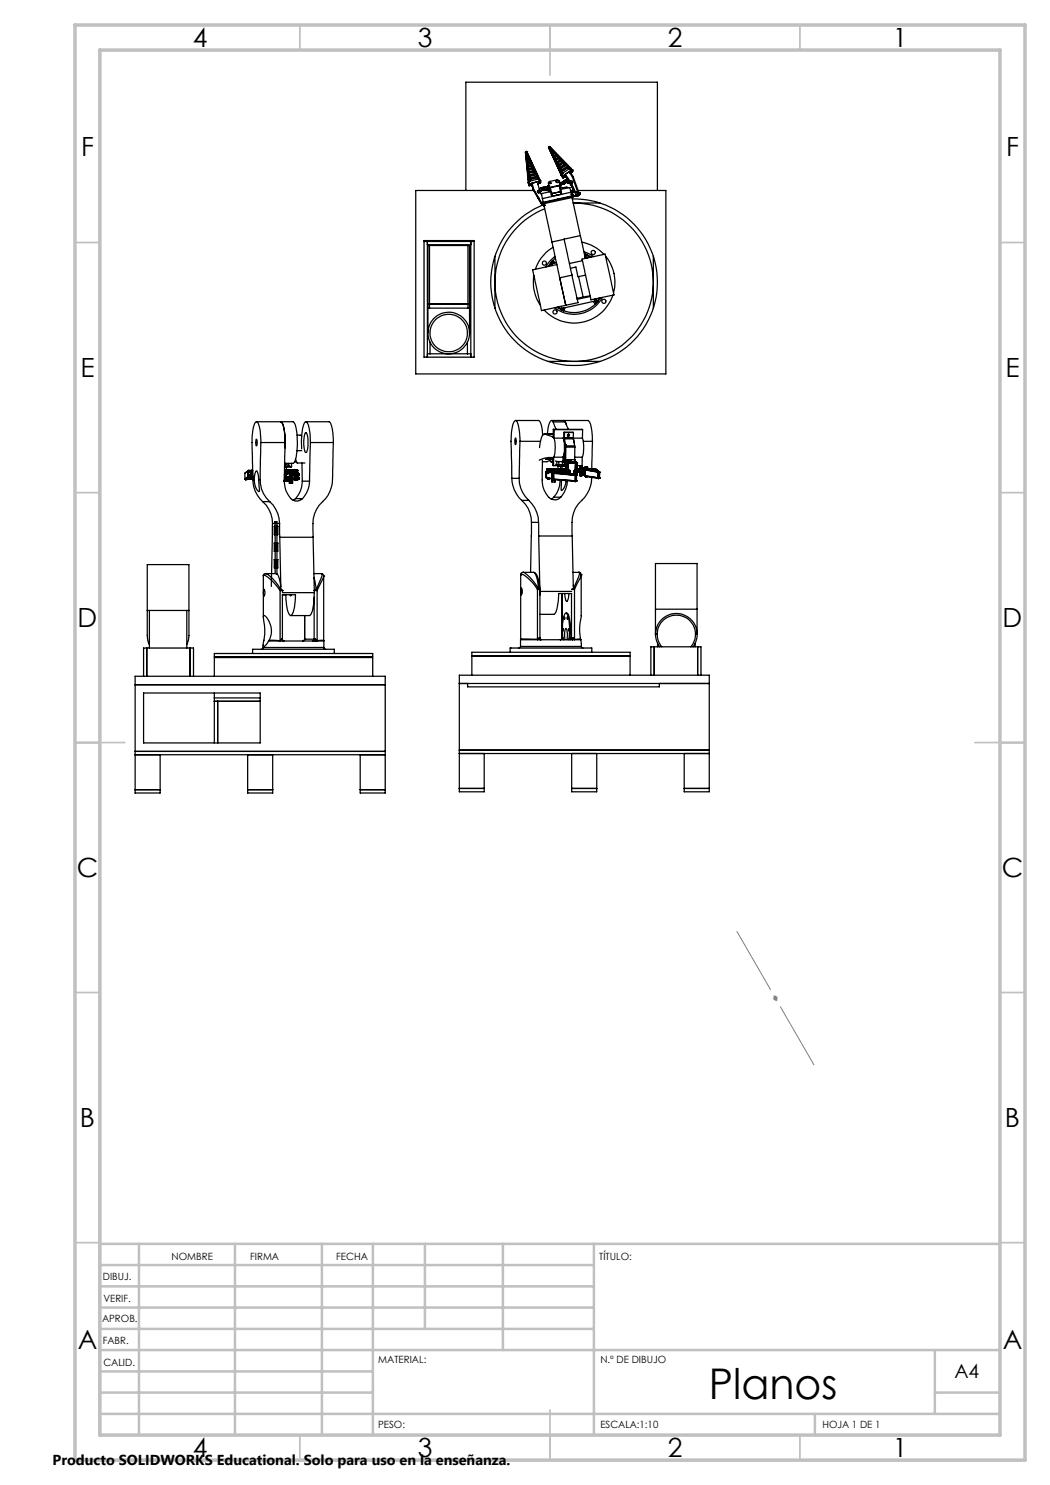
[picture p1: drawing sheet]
<svg xmlns="http://www.w3.org/2000/svg" width="210mm" height="297mm" viewBox="0 0 210 297" stroke-linecap="round" stroke-linejoin="round" font-family="sans-serif">
<defs><g id="words">
<text font-size="8.5" x="141.8" y="279.7">Planos</text>
<g font-size="5.3">
<text x="38.5" y="9.5">4</text>
<text x="83.5" y="9.5">3</text>
<text x="133.5" y="9.5">2</text>
<text x="178.5" y="9.5">1</text>
<text x="16.2" y="31.3">F</text>
<text x="201.2" y="31.3">F</text>
<text x="16.1" y="75.5">E</text>
<text x="201.1" y="75.5">E</text>
<text x="15.5" y="125.5">D</text>
<text x="200.5" y="125.5">D</text>
<text x="15.4" y="175.5">C</text>
<text x="200.4" y="175.5">C</text>
<text x="16" y="225.5">B</text>
<text x="201" y="225.5">B</text>
<text x="15.5" y="269.8">A</text>
<text x="200.5" y="269.8">A</text>
<text x="38.5" y="291.5">4</text>
<text x="83.5" y="291.5">3</text>
<text x="133.5" y="291.5">2</text>
<text x="178.5" y="291.5">1</text>
</g>
<text font-size="3.9" x="190.9" y="275.5">A4</text>
<text font-size="2.9" x="10.5" y="292.9">Producto SOLIDWORKS Educational. Solo para uso en la enseñanza.</text>
<g font-size="2">
<text x="34.3" y="252">NOMBRE</text>
<text x="50" y="251.9">FIRMA</text>
<text x="67.2" y="251.9">FECHA</text>
<text x="119.9" y="251.9">TÍTULO:</text>
<text x="20.6" y="256.1">DIBUJ.</text>
<text x="20.7" y="260.3">VERIF.</text>
<text x="20.4" y="264.4">APROB.</text>
<text x="20.5" y="268.8">FABR.</text>
<text x="20.7" y="273.1">CALID.</text>
<text x="75.6" y="272.5">MATERIAL:</text>
<text x="120.1" y="272.5">N.º DE DIBUJO</text>
<text x="75.6" y="285.5">PESO:</text>
<text x="120.1" y="285.6">ESCALA:1:10</text>
<text x="164.5" y="285.6">HOJA 1 DE 1</text>
</g>
</g></defs>
<g fill="none" stroke="#000" stroke-width=".25">
<path d="M93.2 38.1v-21.7h38.3v21.7M105.1 30.4l.6 6.1M105.1 30.4h.1M105.1 30.3v.1M105.2 30.3v.1M105.2 30.3l-.1 .1M105.2 30.3h.1M105.2 30.4l2.6 5.5M105.2 30.4l.6 6.1M105.3 30.3l-.1 .1M105.3 30.3l.1 .1M105.3 30.3h.1"/>
<path d="M105.3 30.8l.5 1-.4 .1M105.3 30.8l.1 1.1M105.3 30.8l.1 .1M105.4 30.4h-.3M105.4 30.4l2.5 5.5M105.4 30.9v1M105.4 30.9l.4 .9M105.4 32l.1 .5M105.4 32l.1 .1M105.5 32.1v.4M105.5 32.6h.2M105.5 32.6l.1 .6 .7-.3"/>
<path d="M105.5 32.7l.1 .4M105.5 32.6v.1M105.6 33.3v.5M105.6 33.3h.1M105.6 33.9l.2-.1v.2M105.6 33.9l.1 .1M105.7 36.5v.3M105.7 36.5l.1 .6M105.7 34v.4M105.7 34.5h.2M105.7 34.5v.6M105.7 34.5v.1"/>
<path d="M105.7 34.6v.5M105.7 36.8h.1M105.7 36.5h.1M105.7 35.2h.2M105.7 35.2l.1 .5M105.7 36.8v.1M105.7 35.2l.1 .1M105.7 32.7h-.2M105.8 36.5l.1 .5M105.8 33.2l-.2 .1M105.8 35.3v.4M105.8 35.8h.2"/>
<path d="M105.8 35.8v.5M105.8 33.7l-.2 .1M105.8 33.7h.1M105.8 35.8v.1M105.8 35.9l.1 .4M105.8 33.3h-.2M105.8 31.9l-.4 .1M105.8 31.9l.3 .4-.6 .2M105.8 33.9l-.1 .1M105.8 31.9l.1 .1M105.9 37h.3zM105.9 32l.1 .3"/>
<path d="M105.9 32l-.4 .1M105.9 37.1l.3-.1zM105.9 34.6h-.2M105.9 37l-.1 .1M105.9 35.2l-.1 .1M106 35.8l-.2 .1M106 36.3h-.2M106 36.2v.1M106.1 32.5l-.4 .2v-.1M106.1 32.5l.2 .4M106.1 32.5l.1 .1M106.2 32.6h-.5"/>
<path d="M106.2 32.6l.1 .3M106.2 37h.1M106.2 33.1h.1M106.2 33.1l-.4 .1M106.2 33.1v.1l-.4 .1v-.1M106.2 37l.2 .1M106.2 37l.2 .2M106.2 37l-.4 .1M106.3 36.9l.2 .1M106.3 36.9l-.4 .1M106.3 36.9l-.1 .1M106.4 33v.1"/>
<path d="M106.4 33l.2 .5-.8 .2M106.4 33l-.2 .1M106.4 33.1l.2 .4M106.4 33.1l-.2 .1M106.4 37.1v.1M106.4 37.1l.2 .8M106.4 37.2l.2 .8M106.5 33.7l-.7 .3M106.5 33.7l-.7 .2M106.5 37l.2 .8M106.5 37l-.1 .1M106.6 33.6l.1 .1"/>
<path d="M106.6 33.6l.3 .5-1.2 .3-.1-.5M106.6 33.6l-.1 .1M106.6 37.9l1.8 2.9M106.6 38l1 1.6M106.6 37.9v.1M106.7 33.7l.2 .4M106.7 33.7l-.2 .1M106.7 37.8l1.7 3M106.7 37.8l-.1 .1M106.8 34.3l-.9 .2M106.8 34.3v.1l-.9 .1M106.8 38.1h-23.7v36.7h50.1v-36.7h-17.6"/>
<path d="M106.9 34.2l-.1 .1M106.9 34.2l.3 .5M106.9 34.2l.1 .1M107 34.3l.1 .4M107 34.3h-.2M107 34.9l-1.1 .3M107 34.9l-1 .4-.1-.1M107.2 34.7l-1.5 .4M107.2 34.8l-.2 .1M107.2 34.8v.1M107.2 34.8l.2 .4M107.2 34.9l.2 .4"/>
<path d="M107.2 34.9h-.2M107.3 35.5l-1.3 .3M107.3 35.5v.1l-1.3 .3v-.1M107.4 35.2l-1.6 .5M107.5 38.4h.1M107.5 35.8l-1.5 .4M107.5 35.3v.2M107.5 35.8v.1M107.5 35.3l.2 .5-.2 .1M107.5 35.3l-.2 .2M107.5 35.5l.2 .3M107.5 35.5h-.2"/>
<path d="M107.6 39.6h.1M107.6 39.6l.8 1.3M107.7 36.5h.1M107.7 36.5l-.1 .3 .4 1.4M107.7 36.6h.1M107.7 36.5h.3zM107.7 36.6l.4-.1zM107.7 36.5v.1M107.7 36.6l-.1 .3M107.8 35.9l.1 .3M107.8 35.9h.1M107.9 36.2v.3"/>
<path d="M107.9 36.2l-2.2 .6M107.9 35.9l.2 .3M107.9 35.9h.1M107.9 36.5h-.2M108 38.3h.1M108 38.3a.25 .25 0 0 1-.2 .3 .25 .25 0 0 1-.3-.2M108 38.3l.3 .7M108.1 36.2h.1M108.1 36.2h-.2M108.1 36.2v.2M108.1 36.4l-.2 .1M108.1 36.4l-.4 .3"/>
<path d="M108.2 37.6h.1M108.2 37.6l-.3 .3M108.2 37.5v.1M108.2 37.5h.1M108.2 38.1h1.6M108.3 37.5l-.1 .1M108.3 37.9h.1M108.3 37.9l-.3 .4M108.3 38h.1M108.4 38h.1M108.4 37.9l-.1 .1M108.4 38l-.4 .4"/>
<path d="M108.4 37.9v.1M108.4 37.9h.1M108.4 37.9h-.1M108.5 39.7l.2 .8M109.2 37.4h.1M109.2 37.4l-.9 .1M109.3 37.4h.1M109.4 37.7h.1M109.4 37.7l-1 .2M109.4 37.7v.1M109.4 37.8l-1 .1M109.4 37.8h.1"/>
<path d="M109.4 37.7l.4-.1-.3 .2M109.6 37.2h.1M109.6 37.2l-.3 .2M109.7 37.2h.1M109.7 37.1h.1M109.7 37.2h-.1M109.7 29.3v.2M109.7 37v.2M109.7 29.5l2.6 5.5M109.7 29.4h.2M109.7 29.3l.2 .1M109.7 29.3h.1"/>
<path d="M109.8 37.6l-.3 .2M109.8 29.3h-.1M109.8 29.3l.1 .1M109.8 29.3h.1M109.9 36.7h.2zM109.9 29.4l4.2 4.4M109.9 29.4l2.5 5.5M109.9 29.4l-.2 .1M109.9 29.3v.1M109.9 29.3h.1M110 29.3l-.1 .1M110 29.3l4.2 4.4"/>
<path d="M110.1 37.5l.2 1.2M110.1 29.8l.7 .7-.3 .2zM110.1 36.6a.16 .16 0 0 0-.2-.2 .16 .16 0 0 0-.1 .3M110.1 36.6l-.1-.1-.1 .2M110.1 37.8l-.1 .1 .1 .4M110.1 29.9l.7 .6M110.2 38.5h.1M110.3 38.9h.1M110.3 38.9v.4l-.2-1-1.8 .4 .2 1M110.3 38.4l-.1 .1M110.3 38.7h.1M110.3 38.7l.1 .5"/>
<path d="M110.4 39.2l.1 .1M110.6 30.8l.3-.2 .4 .4-.5 .3zM110.9 30.6v.1M110.9 30.7l.3 .3M110.9 30.7l-.3 .2M111 31.3h.1M111 31.3l-.2 .1 .3 .5 .1-.2M111 31.3l.1 .1M111.1 31.4l-.2 .1M111.2 31.2l-.2 .1M111.2 31.7v.1M111.3 39h.3z"/>
<path d="M111.3 39.9l.5-.1zM111.3 31.9h.1M111.3 31.9l-.2 .2M111.3 31l.4 .4M111.3 31l-.2 .4M111.3 31l.1 .1M111.4 31.1l.3 .4M111.4 31.1l-.2 .2M111.5 32.6l-.1 .1M111.5 32.6h.1M111.7 31.6l-.4 .3M111.7 31.6v.1l-.4 .2"/>
<path d="M111.7 36.2a.25 .25 0 0 1-.2 .3 .25 .25 0 0 1-.3-.2M111.7 31.4l-.5 .3M111.8 36.2h.1M111.8 36.2l-.4-.2-1.7 .4 .2 2M111.8 36.2l.5 1.3 1.1-.1 .2 .2M111.8 36.2l.2 .6M111.8 36.4l.2 .1M111.8 31.5l-.1 .1M111.8 31.5l.4 .4-.9 .6-.2-.5 .2-.1M111.8 31.5v.1M111.8 33.1l-.2 .1 .3 .5 .1-.2M111.8 33.1l-.1 .1"/>
<path d="M111.8 31.6l.3 .3M111.8 31.6l-.1 .1M111.9 37.1l-1.8 .4M111.9 37.1v.3M111.9 37.4h.1M111.9 37.4l.3 1.4M111.9 37.5l.2 .4M112 36.8h.1M112 33.5h.1M112 36.9h.1M112 36.5h.1M112 37h.1"/>
<path d="M112 38.1h.1M112 36.9l.1 .1M112 36.9v.1M112 36.5v.3M112.1 36.5h.1M112.1 37h.1M112.1 33.7l-.2 .1M112.1 33.7v.1M112.1 38.3h.1M112.1 37.9l.2 1M112.1 37.9l1.9-.4 .2 .9M112.1 38.3l-1.8 .4"/>
<path d="M112.1 32.1l-.5 .5M112.1 32.1l-.6 .4 .1 .1M112.1 38.5h.2M112.2 38.8l-1.8 .4M112.2 38.8l.1 .1M112.3 35l.1 .3M112.3 32l.3 .3-1 .8-.2-.5 .1-.1v.1M112.3 32l-.2 .1M112.3 32.1l.3 .3M112.3 32v.1M112.3 32.1l-.2 .1M112.4 34.9l-.1 .1"/>
<path d="M112.4 34.9l.2 .3M112.4 34.3v-.1l-.3 .1 .3 .5 .2-.1M112.4 34.3l-.2 .1M112.4 34.3h.1M112.4 35.3h.1M112.4 35.3l.2 .3M112.5 36.4h.1M112.5 36.4l-.4 .1M112.5 34.6l.1 .1M112.6 35.2l-.2 .1M112.6 32.6l-.8 .5M112.6 32.6v.1"/>
<path d="M112.6 32.7l-.8 .5v-.1M112.6 35.2l.1 .2M112.6 36.8h.1M112.6 36.8l-.6 .1M112.6 36.8v.1M112.6 36.8l-.5 .2M112.6 36.9l-.5 .1M112.7 35.5l.2-.2zM112.7 32.4l.4 .4-1.1 .7M112.7 32.4l-.1 .2M112.7 32.5l.3 .3M112.7 32.4v.1"/>
<path d="M112.7 32.5l-.1 .1M112.7 35.4l-.1 .2M112.9 36.2h.1M112.9 36.2l.2 .3M112.9 36.2l-.9 .6M112.9 36.2l-.4 .2M112.9 35.3h.1M112.9 35.3l-.3 .2 .3-.2M112.9 35.3v.1M112.9 35.3h.3M112.9 35.4l-.3 .2M112.9 35.4h.3"/>
<path d="M113 36.1h.1M113 36.1l-.1 .1M113 33l-.9 .7v.1M113 33v.1M113 33.1l-.9 .7M113.1 36.5h.1M113.1 36.1h.1M113.1 36.4h.1M113.1 36.1l.5 .1M113.1 36.4v.1M113.1 36.1h.5M113.1 36.5l-.5 .3"/>
<path d="M113.1 35.1l.2 .1M113.1 35.1l-.4 .3M113.1 35.1l-.2 .2M113.1 32.9l-.1 .1M113.1 32.9l.4 .4M113.1 32.9l.1 .1M113.2 36.4h.1M113.2 33l.3 .3M113.2 33l-.2 .1M113.2 36.5h.1M113.2 36.4l.3 .1M113.2 36.5h.3"/>
<path d="M113.2 35.3v.1M113.2 36.5h.4M113.2 35.3l.6 .9-.5-.7M113.2 35.4l.5 .8M113.3 35.2l.7 1M113.3 35.2l-.1 .1M113.3 35.5h.1M113.5 33.5l-1.1 .8M113.5 33.5v.1l-1.1 .7M113.5 36.5h.1M113.5 36.5l.6 .1M113.5 33.3l-1.4 .9-.2-.5 .2-.1v.1"/>
<path d="M113.6 36.5l.5 .1M113.6 36.2l-.1 .3M113.6 36.2h.5M113.6 36.1l.6 .1M113.6 36.1v.1M113.6 33.3l-.1 .2M113.6 33.3l.4 .4-1.5 .9M113.6 33.3v.1M113.6 33.4l.3 .3M113.6 33.4l-.1 .1M114 36.6l.2 .3-.2-.2M114 36.5h.1"/>
<path d="M114 34.5v.2M114 34.7l.5 .7M114.1 36.6v.1M114.1 36.6l.2 .5-.2-.4M114.1 36.6h.1M114.1 36.7h.1M114.1 36.6l.4 1M114.1 36.6l.8 1.8-.4-.9M114.1 38.1h.6M114.1 33.8l.2 .2M114.2 36.7h.1M114.2 33.7l-.1 .1"/>
<path d="M114.2 34.6l.4 .7M114.2 34.6l-.2 .1M114.2 38.4l-5.7 1.3M114.2 38.4l.1 .8M114.2 34.4h.1M114.2 34.4l.3-.1zM114.2 34.4l.3-.2zM114.2 33.7l.2 .2M114.2 33.7h.1M114.2 34.4v.2M114.2 34.4l-.2 .1M114.2 34.5h.1"/>
<path d="M114.2 34.4v.1M114.3 36.7h.1M114.3 34l-1.7 1.2M114.3 34l.1 .3M114.3 34.5l-.1 .2M114.3 39h.1M114.3 38.9h.1M114.3 36.7l.8 1.7M114.3 39.2l-5.6 1.3M114.3 39.2l.1 .1M114.4 38.8h.1M114.4 39.3v.2"/>
<path d="M114.4 38.8v.1M114.4 38.8l-.1 .1M114.4 39h.1M114.4 39.3l-5.7 1.3M114.4 38.9h.1M114.4 33.9h.1M114.4 38.9v.1M114.4 39h-.1M114.4 33.9l-.1 .1M114.4 34.3l-.4 .2M114.4 33.9l.1 .2M114.4 39.5l-5.7 1.2"/>
<path d="M114.4 39.5l1.7 7.6M114.5 37.5h.1M114.5 39.8a16.7 16.7 0 0 1 15.7 22.9 16.7 16.7 0 0 1-27.2 5.6 16.7 16.7 0 0 1 5.5-27.3M114.5 35.4l1.1 3.1M114.5 36.4a.25 .25 0 0 1-.1 .3 .25 .25 0 0 1-.3-.1M114.5 37.6h.1M114.5 37.6l.4 .8M114.5 34.1l-.1 .2M114.5 34.1l-.3 .4M114.6 35.3l-.1 .1M114.6 35.3l1.2 3.3M115.1 38.8h.1"/>
<path d="M115.3 39.1h.3M115.3 39.1h.1M115.4 39.1h.1M115.4 38.4h.1M115.4 38.4h-1.2M115.4 38.4l-1.2 .1 1.3-.1M115.5 38.4l.2 .3-.1 .2M115.5 39.1h.1M115.5 39h.1M115.5 39l-1.1 .4M115.5 39l.1 .1M115.6 38.7h.1"/>
<path d="M115.6 38.9l-.1 .1M115.6 39h.1M115.6 38.9l-1.2 .5 1.1-.4M115.6 39.1h-.1M115.6 39.1h.1M115.6 38.9h.1M115.6 38.6l.1 .1M115.6 39v.1M115.7 39h.1M115.7 38.9h.1M115.7 38.9v.1M115.7 39h-.1"/>
<path d="M115.7 39l-.1 .1M115.7 38.4l.1 .2M115.8 38.6l-.1 .4h-.3M115.8 38.8h.1M115.8 38.8v.1M115.8 38.9h-.1M115.8 38.9h.1M115.8 38.6v.3M115.8 38.6h.1M115.8 38.9l-.1 .1M115.8 38.6h-.2M115.8 38.6v.1"/>
<path d="M115.8 38.7h.1M115.8 38.7v.1M115.8 38.9l-.2 .2M84.8 48.3h10M84.8 48.1h10v23.3h-10zM85.5 49h8.7M85.5 48.3v23.1M85.9 49.1h7.7M85.9 49.1v12.5M85.9 49.1h-.3v12.5M93.6 49.1v12.5M93.6 49.1h.3v12.5"/>
<path d="M94.2 48.3v23.1M99 51.3v10.4M106.8 55.1a8.2 8.2 0 0 0 1.3 5.9M108.4 40.8v.1M108.4 40.8l.2 .3M108.4 40.9l.1 .2M108.4 40.9l.1 .1M108.4 41l.4 .1M108.4 41h.1M108.4 40.9v.1M108.4 40.9h.1M108.4 40.8h.1"/>
<path d="M108.4 40.8l.2 .1M108.5 41h.1M108.5 41v.1M108.5 41h.3M108.5 40.7l.2 .1M108.5 41.1h.1M108.5 41.1h.3M108.5 40.6v.1M108.5 40.9h.3M108.5 40.9v.1M108.6 41h.1M108.6 41.1h.1"/>
<path d="M108.6 41l.1-.1v.2M108.6 40.9l-.1 .1M108.6 41v.1M108.6 40.4l-.1 .3 .2 .1M108.6 40.9l-.1 .2M108.6 40.9v.1M108.7 41h.1M108.7 41.1h.1M108.7 40.6v.1M108.7 40.5v.1M108.7 41v.1M108.7 40.9v.2"/>
<path d="M108.7 40.9l.1 .1M108.7 40.9v.1M108.7 40.7l1.7 7.7M108.8 41h.1M108.8 41.1h.1M108.8 41l-.1 .1M110.1 52.6l-.5 .7M110.3 52.5l-.2 .1M110.3 52.5l.4 .2a.31 .31 0 0 0-.3-.2 .31 .31 0 0 0-.3 .1M110.3 52.5l-.4 .8M110.3 52.5l.1 .6M110.4 48.4l2.7 12.7"/>
<path d="M110.5 52.2l-.4 .4M110.5 52.2l-.1 .3M110.5 52.2l.3 .1 .2 .3M110.6 49.5a8.5 8.5 0 0 0-3.5 4.4M111 51.3l-1.1 1-.7 1.1M111.1 51.6l-.6 .6M111.3 52.5l-.6 .2M111.4 52.9l-4.9 1.1v.1l1.8 8 4.8-1M112.8 47.9l1.6 7.1M112.8 47.9l-2.4 .5M112.8 47.8v.1M114.1 53.7l1.1-.3 .4 1.9 1.5-.3"/>
<path d="M114.4 55l-2.5 .6 1.2 5.5M114.4 55l1.2 5.5-2.5 .6M115.7 55.3l.9 4.1M116.1 47.1l1 4.6-.1-.4M116.1 47.1l-3.3 .7M116.3 48.4a8.3 8.3 0 0 1 4.5 2.5M116.4 51.8l4.6-.9 1.8 8.1-4.6 1zM116.5 52.1l-2.6 .6M116.6 59.4l-1.2 .3M116.8 50.3l1 .5 .9 .5M116.9 50.7h.1M116.9 50.7l.1 .1"/>
<path d="M117 50.8l.2 .2M117 50.8l.5 .2M117 50.8h-.1M117 51.3h.1M117.3 51h.2M117.3 51l-.2 .1v.3a.32 .32 0 0 1 .1-.4 .32 .32 0 0 1 .3 0M117.3 51l.7 .5M117.3 51l.1 .6M117.5 51l.7 .4M118 59.2l-1.4 .2M118 59.3l-2.6 .6M118.9 59.8l.1 .4-6.4 1.4"/>
<path d="M119.2 59.8l.1 .6M119.8 59.6l-.5 .8M120 59.6l-.4 .7M120 40.6h-5.3a15.8 15.8 0 0 1 14.9 21.8 15.8 15.8 0 0 1-25.9 5.2 15.8 15.8 0 0 1 5.2-25.8M120.5 59.5a6.4 6.4 0 0 1-9.6 2.1M121.1 51.2a8.1 8.1 0 0 1 1.6 7.4M122.6 59a8.2 8.2 0 0 1-13.8 3M130.7 51.3v10.4M85.5 70.8h8.7M85.6 61.6v5M85.6 61.6h8.3M85.6 60.8h8.3"/>
<path d="M86 68.4v2.4M93.5 68.4v2.4M93.9 61.6v5M109.6 72.3h10.4M111.4 61.5l.7 .4M111.6 61.4l.8 .5M112.1 61.9l.6 .2M112.1 61.9h.3M112.1 61.9a.29 .29 0 0 0 .4 0 .29 .29 0 0 0 .1-.3l-.2 .3M112.2 61.3l.2 .6M112.5 61.9l.2 .2M113 61.6l-.3 .5"/>
<path d="M118.7 60.3l.2 .3 .3 .1M119.2 60.7a6.2 6.2 0 0 1-6.5 1.4M119.2 60.4v.3M119.6 60.3l-.3 .1M119.6 60.3a.35 .35 0 0 1-.6-.2l.3 .3M119.6 60.3l-.4 .4M49 94.7v1.1M49 95.8h.1M49 95.8l.1 .2M49.1 94.5l-.1 .2M49.4 95.8h.3M49.4 95.8h.6"/>
<path d="M49.4 95.8l-.2 .1 .5-.1h-.4M49.5 95.7h1.1l-1.5 .3M49.5 95.7h.8M49.5 95.7l-.1 .1M49.5 95.4h.1M49.5 95.4l.2 .1M49.5 94.3h.1M49.5 94.3v1.1M49.5 95.4l-.5 .4M49.6 95.6h1M49.6 95.6l-.1 .1M49.6 95.8h.1"/>
<path d="M49.6 95.7v.1M49.6 94.2l-.1 .1M49.6 94.2l-.6 .5M49.6 94.3v1M49.6 95.4l.2 .1M49.6 95.6h.1M49.6 95.5l-.6 .3M49.6 95.3l.2 .2M49.7 95.7h.1M49.7 95.5h.9M49.7 94.2l-.1 1.2M49.7 94.2l.1-.1-.2 .2"/>
<path d="M49.7 95.6h.9M49.7 95.6h-.1M49.7 95.5l-.6 .5M49.7 94.1l-.1 .1M49.7 94.1l-.7 .6M49.7 95.3l.1 .2M49.7 95.3h-.1M49.7 94.2l-.1 .1M49.7 95.6v.1M49.7 95.5v.1M49.7 95.7h.7M49.8 95.6h.1"/>
<path d="M49.8 94.2v.3M49.8 95.8h-.1M49.8 95.6v.1M49.8 95.8h.1M49.8 95.7v.1M49.8 95.1h.1M49.8 94.2h.1M49.8 95.1l.2 .1v.2h-.1l-.1-.3M49.8 94.2l.2 .1-.1 .2M49.8 95.5h.1M49.8 95.5h.6M49.9 95.6h.1"/>
<path d="M49.9 94.3v.1M49.9 95.2v.1M50 95.5h.1M50 95.8h-.3M50 95.7h.1M50 95.7v.1M50.1 95.3h.1M50.1 94.3a.17 .17 0 0 0-.3-.1 .17 .17 0 0 0 0 .3 .17 .17 0 0 0 .3-.1M50.1 95.1a.15 .15 0 0 0-.3 0 .15 .15 0 0 0 0 .2 .15 .15 0 0 0 .3 0M50.1 95.3h.2M50.1 95.3l.2 .2M50.1 94.2v1.1"/>
<path d="M50.1 95.7h.1M50.2 94.1h-.5M50.2 94.1l-.1 .1M50.2 95.7l-.2 .1M50.3 95.7h.1M50.3 94.2l.2-.1v1.1M50.3 95.3l.1 .2M50.3 94.2v1.1M50.3 94.2h-.2M50.4 94l-.1 .2M50.4 94l-.2 .1M50.5 95.7h-.2"/>
<path d="M50.5 95.2h.1M50.5 95.2l-.2 .1M50.5 94h-.1M50.6 95.9a6.1 6.1 0 0 0 1.9 4.4M50.6 95.9h.2M50.6 95.4l-.2 .1M50.8 95.9a2.43 2.43 0 0 1 .5-1.7 2.26 2.26 0 0 1 .4 1.7M50.8 95.9a2.45 2.45 0 0 0 1 2.4l-.1-2.4M51.2 87.9a1.23 1.23 0 0 1 .1 1.3l-.1-.5zM51.3 84.3h7.3a4.8 4.8 0 0 1 .8 3.7v1.9a3.6 3.6 0 0 1-.8 2.8h-1.7M51.7 95.9h.3M52 95.9a5.7 5.7 0 0 0 1.9 4.4"/>
<path d="M52.2 88.5l-.2 7.4M52.2 88.5l-.1-1.5a3.4 3.4 0 0 0-.8-2.7 3.5 3.5 0 0 0-.9 2.7l.2 8.9M52.2 88.5h4.8M56.9 94.9v.2M56.9 95.8h.1M56.9 95.5h.1M56.9 96.2h.6M56.9 96.2h1h-.4M56.9 94.5h.3v.6M56.9 94.4h.1M56.9 94h.1M56.9 95.8h.3z"/>
<path d="M56.9 95.1h.3M56.9 93.4h.4v.6M56.9 95.1h.1M56.9 93h.8M56.9 96.2h.1M56.9 93.3h1.4M56.9 95.8h.7l-.7 .1M56.9 95.5h.7v.3M56.9 95.1h.3zM56.9 94v.4M56.9 95.5v.3M57 88.5v-1.5a4.7 4.7 0 0 0-.8-2.6l-.1-.1a3.5 3.5 0 0 1 .9 2.7v2.6"/>
<path d="M57 88.5l-.1 2.9a25.8 25.8 0 0 0 .3 6.7l.4 .8a1.8 1.8 0 0 0 2.9 .8M57 94v.4M57 94.4h.1M57 96.2h.1M57.1 94.4h.1M57.1 94h.1M57.1 94h-.1M57.1 94v.4M57.1 95.1v.4M57.1 95.9v.2M57.1 96.1h-.2h1M57.1 92.7l-.1 .2"/>
<path d="M57.2 94.4h.1M57.2 94h.1M57.2 92.7v.2h-.3M57.2 94v.4M57.2 95.4v.1M57.2 95.4h.8M57.2 94.5h.2M57.2 95.1h.1M57.2 94.6h.9M57.2 94.7h.3M57.3 94.4h.1M57.3 94v.4"/>
<path d="M57.3 96.2h.1h-.5h1M57.4 94.4h.1M57.4 94h-.1M57.4 94h.1M57.4 94v.4M57.4 96.2h.1M57.4 94.5h.1M57.4 94.5h.2M57.4 94.7h.1M57.4 94.5v.2M57.5 94.4h.1M57.5 94h.1"/>
<path d="M57.5 94v.4M57.5 96.2h.1M57.6 94.4h.1M57.6 94h.1M57.6 94v.4M57.6 94.5h.1M57.6 94.4h.2M57.6 94h.2M57.7 93l.3 .1M57.7 92.7v.3M57.8 94.7h-.3M57.8 94.4h.1"/>
<path d="M57.8 94h.1M57.8 94v.4M57.9 94.4l-.2 .1h1.8M57.9 96.7l.6-.1zM57.9 96.7v-.4h.6v.4M57.9 94v.4M57.9 94.1h1.5M57.9 94l1.5 .1M57.9 96h.5v.3M57.9 95.4v.9M58 94.6h.2M58 94.6h.1"/>
<path d="M58 94.8v.4M58 94.6h-.6M58 96l-.9 .1M58 95.2h.2M58 95.2l-.8 .2M58 94.8h-.8M58 94.7v.1M58 94.6l-.6 .1M58.1 94.6h.1M58.1 94.5h.2M58.2 94.5h.1M58.2 95.2l-.2 .1v.4"/>
<path d="M58.2 95.2v.5h-.6M58.3 94.5h.1M58.3 93.3l-1 .1M58.3 92.7v.6M58.3 94.9h.1M58.3 94.9h.9M58.3 95.9l-.3 .1M58.3 94.9l-.3 .1M58.4 94.5h.1M58.4 95.2v.4l.6-.1M58.5 94.5l-.3 .1M58.9 94.5h-1.3"/>
<path d="M58.9 92.3l.6 .3M59 94.9h.1M59 94.6h.7M59 95.7h.1M59 94.6v.5l-.6 .1M59 95.7l-.7 .2M59 95.5v.2M59 94.6l-1 .2M59 94.1h.4M59 95.5h.1M59 95h.1M59 95.7l.1 .1"/>
<path d="M59 95.5l.1 .2M59 94.9v.2M59.1 94.5h.1M59.1 96.1h.3M59.1 95.1h.1M59.1 94.9h.1M59.1 95h.1M59.1 95.8h.1M59.1 96.1h.1M59.1 94.9v.8M59.1 95.8v.3M59.1 95.7l.1 .1"/>
<path d="M59.1 95.1l-.7 .1M59.1 95.9l-.7 .2M59.1 95.8l-.8 .1M59.1 94.5l-.1 .1M59.1 95.5l.1 .3M59.1 95l-.1 .1M59.1 96.1h.2zM59.1 99.7l-.5 .3M59.1 94.9v.2M59.1 99.7h1.4M59.1 91.8l.4 .8M59.1 94.9l.1 .2"/>
<path d="M59.1 95v.1M59.2 94.9h.1M59.2 95h.1M59.2 95.8h.2M59.2 95.8h.1M59.2 95.7h.4M59.2 95.7v-.2v.2M59.2 95.7v.1M59.2 95.7h-.1M59.2 95.7l-.1-.2v.2M59.2 95.8h.3M59.2 94.9v.2"/>
<path d="M59.2 95.5l.1 .3-.1-.1M59.2 94.9v.1M59.2 95.7v-.2l.1 .2M59.2 95.7l.1 .1M59.3 94.9h.1M59.3 95h.1M59.3 94.9v.2M59.3 95.5v.3zM59.3 94.9l.1 1.2M59.3 95.5l.1 .2M59.4 96.1h.1M59.4 94.9h.1"/>
<path d="M59.4 94.4v.1M59.4 94.5h.1M59.4 94.1h.1M59.4 95h.1M59.4 87h.7l.2 .2M59.4 94.1v.3M59.4 94.9v.1M59.4 95.7l-.1 .1M59.4 95v.1M59.4 90.1h1M59.4 94.1l.3 .5M59.4 94.9v.9v-.3v.2"/>
<path d="M59.4 95.7v.1M59.5 95h.1M59.5 94.9v.9M59.5 95.5v.3M59.5 95.1v.4M59.5 92.6h1.5M59.5 95.1h.1M59.5 94.9h.1M59.5 95.5l.1 .2M59.5 95.8h.1M59.5 94.9v.6v-.4M59.6 95.8h.1"/>
<path d="M59.6 94.9v.8M59.6 95.8h-.2M59.6 95.7l-.1 .1M59.6 95.5v.2M59.6 95.1v.4M59.6 95.1h.1M59.6 95l-.5 .1M59.6 95h.1M59.6 94.9h.1M59.6 95.7h.1M59.6 95.5h.1M59.6 95.5l.1 .2"/>
<path d="M59.6 95.1l.1 .4M59.7 95.1h.1M59.7 94.9h.1M59.7 95.1v.4h-.7M59.7 95.7h.1M59.7 94.9v.8M59.7 95.7l-.2 .1M59.7 95.7l-.1 .1M59.7 95v.1M59.7 95h.1M59.7 94.6v1.1M59.7 95l-.7 .1"/>
<path d="M60.4 92.6l.1 3.6M60.5 96.2a5 5 0 0 1-1.4 3.5M60.5 96.2h1.4M61.1 86.5a1.15 1.15 0 0 1 .5 1.3v.7a2.58 2.58 0 0 1-.4 2 5.1 5.1 0 0 1-.1-4zM61.2 84.3h4.6a2.73 2.73 0 0 1 .8 2.3l.1 1.9M61.9 96.2a5.2 5.2 0 0 1-1.4 3.5M62.1 88.5l-.2 7.7M62.1 88.5l-.1-1.5a4.7 4.7 0 0 0-.7-2.6l-.1-.1a2.73 2.73 0 0 0-.8 2.3l-.1 3.2M62.1 88.5h4.6M66.7 88.5l-.2 5.5a7.6 7.6 0 0 1-2.7 7.1 8.1 8.1 0 0 0-1.2 5.3v1.1M102.4 95.7a6.1 6.1 0 0 0 2 4.4M102.4 95.7h1.4"/>
<path d="M103.1 87.6l.2 .7-.1 .6a.88 .88 0 0 1-.2-1.1zM103.1 84.1h4.6a3.4 3.4 0 0 1 .8 2.7v.2M103.8 95.7a5.9 5.9 0 0 0 2 4.4M104 88.3l-.1-1.9a3 3 0 0 0-.8-2.3 2.15 2.15 0 0 0-.7 1.8l-.2 2.4 .2 7.4M104 88.3l-.2 7.4M104 88.3h4.1M107.8 92a4 4 0 0 1 2.8-.4v1.5h.1M108.5 92l-.1 3a5.1 5.1 0 0 0 1.7 4.8 1.57 1.57 0 0 0 2-.4M108.9 86.8h1.8M109.2 94.8h.1M109.2 94.6h.1M109.2 95.5h.1"/>
<path d="M109.2 91.9l1.1-.1zM109.2 95.5l.1 .1M109.2 94.3h.1M109.2 94.7h.1M109.2 94.3v1.2M109.2 94.3l.5 .1M109.2 95.5l1.1 .2M109.2 94.8v.7M109.3 95.6h.1M109.3 95.6l1.2 .2M109.3 93.8l-.1 .5M109.4 93.8h.1"/>
<path d="M109.4 93.8h-.1l.3 .1M109.4 93.8h.5zM109.4 94.2l1.1 .2M109.5 95.8h.3M109.5 95.6v.2M109.6 93.9h.1M109.6 93.9h1.6M109.6 93.9v.3M109.7 94.4v.3h-.5M109.7 94.4l.7 .2M109.8 95.7v.1M109.9 92.1l.3 .3h.3"/>
<path d="M109.9 94.2l.5 .1M110 93.8l-.1 .1M110 91.8v.1M110.3 91.6h-.3h.6M110.3 94.3h.2M110.3 84.1h7.3a2.15 2.15 0 0 1 .7 1.8l.2 2.4M110.3 92.5h.3M110.3 95.7h.1M110.3 95.7l.2 .1M110.4 96.1v.3h.6l.1-.3M110.4 94.6h.1M110.4 94.6l-.1 1.1"/>
<path d="M110.4 95.7h.2M110.4 95.7l.3 .2M110.5 96.1h.4M110.5 94.7h.3M110.5 95.8h.1M110.5 95.8v.3M110.5 94.7l-.1 1M110.5 94.1h.1M110.5 94h.5zM110.5 91.8v.6M110.5 94v.4M110.5 92.4h.1"/>
<path d="M110.5 94.4h.1M110.5 94.4l.5 .1h-.4l-.1 .2M110.5 94.1h.9M110.5 94.1v.3M110.5 94.4l-.1 .2M110.6 91.8a3.8 3.8 0 0 1-2.1 .6M110.6 95.8h.2M110.6 95.8l.1 .1M110.6 94.1h.1M110.6 93.9h.1M110.6 87.4h.1M110.6 87.4l-1.7-.6-.2 .1a4.4 4.4 0 0 0-.8 2.6"/>
<path d="M110.6 94.1v.3M110.6 93.8l.2 .1M110.6 84.4l-.3-.3a3.6 3.6 0 0 0-.8 2.7M110.6 84.4l.7 1.5M110.6 84.4h2.5M110.7 94.1h.1M110.7 85.9l-.1 1.5M110.7 85.9h.1M110.7 85.9h5.8M110.7 93.9h.1M110.7 95.9h.2M110.7 94.1v.3l.1-.3"/>
<path d="M110.7 94.1v.3M110.7 93.1h.9M110.7 94.5h.2M110.7 94.5l-.1 1.3M110.7 91.4v1.7M110.7 91.4h1.9M110.8 99.4l-.6 .4M110.8 94.7v1.1M110.8 94.7l4.3 .4M110.8 95.8l4.2 .4M110.8 95.8l.1 .1M110.8 99.4h1.3"/>
<path d="M110.8 94.1h.1M110.8 87.6l.3 1.8-.2 1.4-.2 .6M110.8 94.1v.3M110.8 87.6h1.9M110.8 94.6v.1M110.8 94.6l4.3 .5M110.8 95.9l4.2 .3M110.8 85.9v1.7M110.8 85.9h5.7M110.9 94h2.3M110.9 95.9l4.2 .4M110.9 94.5l-.1 .1"/>
<path d="M110.9 94.5l4.3 .4M110.9 96.1h.2h-.2M110.9 96v.1M111 94l.9 .1M111 94.5h.2M111 94.4l.7 .1M111.1 93.8h-1.2M111.1 93.8h.1M111.1 93.8h.2M111.1 92.2l.3 .1M111.1 92.8l.3 .2M111.2 94.5v.1"/>
<path d="M111.2 93.8h.1M111.2 93.9h.1M111.2 93.9v.1M111.3 93.8h.1M111.3 93.8h.2M111.3 93.9h.1M111.4 93.9h.1M111.4 92.3h.4M111.4 93h.4M111.4 92.3v.7M111.4 93.9v.1M111.4 94.6h.3"/>
<path d="M111.4 94v.4M111.5 93.8h.1M111.5 93.9h.1M111.5 93.9v.1M111.5 93l.1 .2M111.5 94.6h.1M111.5 94.6h1.2M111.6 93.9h.1M111.6 93.2v.6h.5v-.6M111.6 93.2h.1M111.6 93.2h.5M111.6 94.4l2.3 .1"/>
<path d="M111.6 93.9v.1M111.7 94.6h.1M111.7 93.8h.1M111.7 93.8l.3 .1M111.7 94.4h.1M111.7 93.9v.1M111.7 93.9h.1M111.8 93.9h.1M111.8 93h.7M111.8 92.3v.7M111.8 93.9v.1M111.8 92.3h.7"/>
<path d="M111.9 94h.1M111.9 93.9h.1M111.9 93.9v.1M111.9 94.1h.1M111.9 94.4h.1M111.9 94.1h.6M111.9 94.1v.4M111.9 94.5h.5M111.9 93.9v.6M111.9 94l.2 .1M112 94.1h.1M112 94.4h.1"/>
<path d="M112 94.6h.1M112 96.1a5.1 5.1 0 0 1-1.2 3.3M112 93.8v.1M112 94.1v.4M112 96v.1M112 96.1h.2M112 94.1h.1v.3M112 93.9v.1M112.1 93.8h.2M112.1 93.9h.1M112.1 93.9h-.1M112.1 93.8h.1"/>
<path d="M112.1 94.1h.1M112.1 93.9v.1M112.1 94.4v.1M112.1 94.6h.1M112.1 93.9h.2M112.2 93l-.1 .2M112.3 93.8h.1M112.3 93.9h.1M112.3 96.1v2a2.33 2.33 0 0 0 .9-2M112.3 93.9v.1l.1-.1M112.3 94.6h.2M112.4 93.8h.1"/>
<path d="M112.4 93.9h.1M112.4 93.9v.1M112.4 94h.1M112.4 93.2v.6h.8M112.4 94.5h-1.7M112.5 94.5h.1M112.5 92.3l.4 .1M112.5 93h.4M112.5 94.6h.1M112.5 92.3v.7M112.5 94.1v.4M112.5 94.1h.1"/>
<path d="M112.5 94.4h.1M112.5 93.9h.2M112.5 93.9h.1M112.5 93.1l.7 .2M112.5 94.4v.1M112.5 93.8h.1M112.5 92.2l.5 .1M112.5 93.9v.1M112.5 94.1l.4 .1M112.5 94.1v.3M112.6 93.8h-.1h.2M112.6 93.8h.1"/>
<path d="M112.6 93.9h.1M112.6 93v.2l-.5-.1M112.6 94.6v.1M112.6 94.6l1.1 .1M112.6 94.6l-.2 .1h1.5M112.6 93.1h.2M112.6 93.8l.2 .1M112.6 93.9h.2M112.6 91.4v.8M112.6 94.5h.1M112.6 94.5h-1.4M112.6 94.5h.3"/>
<path d="M112.6 93.8l.3 .1M112.6 93.8h.2M112.6 94.5l2.6 .4M112.7 87.6l.2 1.1v1.5l-.3 1.2M112.7 93.8h.1M112.7 93.9h.1M112.7 93.9h.2M112.7 93.9v.1M112.8 86.5v1.4l.2 1M112.8 93.1h.1M112.8 87.6h-.1M112.8 93v.1"/>
<path d="M112.8 93.9v.1M112.8 86.5h.1M112.8 86.5h1.9M112.8 93.8h.1M112.8 91.9h.1M112.8 91.9h.2M112.9 93.9h.1M112.9 92.4h.4M112.9 92.4v.6M112.9 92.5l.4 .1M112.9 93l.4 .1-.1 .2M112.9 90.6l-.1 1.3"/>
<path d="M112.9 87.5v.3M112.9 93.9h.2M112.9 89.5h.1M112.9 94.7h.1M112.9 86.5v1M112.9 93v.1M112.9 93.9v.1M112.9 94.2v.3M112.9 94.5v.1M112.9 88.9h.1M112.9 87.8l.2 1.1M112.9 87.8h1.8"/>
<path d="M112.9 87.5h1.8M112.9 86.5h1.8M112.9 93.1h.3M112.9 89.1h.1M112.9 94.5l.2 .1M112.9 94.2h.1M112.9 94.4h.1M112.9 94.6h.1M112.9 94.2l.1 .1M112.9 94.6h-.9M113 88.8l-.1 3.1M113 94h.1"/>
<path d="M113 94.3h.1M113 88.9h.1M113 94.3v.2M113 94.4h.1M113 91.9h2M113 91.9v.4M113 94.6h.1M113 92.3h.3M113 94.7h.1M113 94.2v.3M113 94l.2 .1M113 94l-.9 .1"/>
<path d="M113 94v.3M113 94.2v.1M113 94.4l.3 .1M113 94.5l.1 .1M113.1 84.4l.6 1.5M113.1 84.4l-.4-.3 .4 .3 .2 .7M113.1 88.9h.1M113.1 93.9h.1M113.1 93.9v.1M113.1 88.9v.3M113.1 89.2l.1 .2M113.1 89.2h1.8"/>
<path d="M113.2 94.6h.1M113.2 94.6h-1.3M113.2 89.4l-.1 2.5h-.2M113.2 89.4h1.8M113.2 94.6h.2zM113.2 94.6h-.7M113.2 94.5h.1M113.2 94.1h.1M113.2 93.3h.1M113.2 94.5h.7M113.2 94.1h.7v.4M113.2 93.3h.4"/>
<path d="M113.2 94.5v.1M113.2 93.1v1M113.3 92.4l.3 .1M113.3 92.6h.1M113.3 94.5h.1M113.3 93.3h.1M113.3 94.5h-.1M113.3 94.8h.2M113.3 94.4h.1M113.3 94.1h.1M113.3 92.1h.5zM113.3 92.1v2.6"/>
<path d="M113.3 94.1v.1M113.3 94.4l.1 .1M113.3 94.1l-.3 .1M113.3 94.1v.3M113.3 94.2h.1M113.3 94.5h.4M113.3 94.7h.1M113.3 92.6h1.8M113.3 92.6v2M113.3 94.2h.6M113.3 94.2v.2M113.3 92.6l-.1 1.5"/>
<path d="M113.4 92.6v2.1h-.5M113.4 92.6l-.1 .7M113.4 94.4h.1M113.4 92.6h.1M113.4 94.4l.1 .1M113.4 94.1l-.1 .1M113.5 92.6h.1M113.5 94.8h.1M113.5 96.2a5.1 5.1 0 0 1-1.4 3.2M113.5 94.2l-.1 .2M113.5 94.1l-.1 .1M113.5 92.6v1.6"/>
<path d="M113.5 94.5v.1M113.5 92.6l-.1 .7M113.5 94.2h.1M113.5 94.5h.1M113.5 94.1v.6M113.5 94.8h.3M113.5 94.2v.2M113.5 92.6l.1 .7M113.5 92.6v.7M113.5 94.7h.1M113.5 92.6v1.5M113.5 94.1v.1"/>
<path d="M113.5 94.4v.1M113.5 94.7h-.4M113.6 92.6h.1M113.6 93.3v-.7v2M113.6 94.5h.2M113.6 92.6v1.8M113.6 94.1v.1M113.6 94.4l-.1 .1M113.6 94.5l-.1 .1M113.6 92.5v.1M113.6 92.5h1.5M113.6 94.5h.1"/>
<path d="M113.7 94.4h.1M113.7 94.4l-.1 .1M113.7 94.8h1.6M113.7 86.8l.1 .2-.2 .2M113.7 94.2h.1M113.7 94.5h.1M113.7 94.7h.1M113.7 94.2l-.1 .3M113.7 94.2v.2M113.7 94.4v.1M113.7 94.7h.2M113.8 94.1h.1"/>
<path d="M113.8 94.4h.1M113.8 86.9l-.2 .3M113.8 94.2l-.1 .3M113.8 94.1l-.1 .4M113.8 94.4l-.1 .1M113.8 94.5h.1M113.8 94.4l.1 .1M113.8 94.1l.1 .1M113.8 92.1v.3h-.5M113.8 94.2h.1M113.8 94.1v.4M113.8 92.3h.1"/>
<path d="M113.8 92.3h.4M113.8 92.3h.3M113.8 91.9v.4M113.9 94.5h.1M113.9 94.2h.1M113.9 94.4h.1M113.9 94.4v.1M113.9 94.4l-.1 .1M113.9 94.8h.1M113.9 94.5h-.1M113.9 94.7l.3 .1h-.4M113.9 94.7v.1"/>
<path d="M114.1 94.8h.1M114.2 94.8l.7 .1h-.4M114.2 92.3h.9l.2 .1M114.2 91.9v.4M114.2 94.8h.1M114.2 94.8h.2M114.2 94.8h-.1M114.7 87.5v.3M114.7 87.6h1.8M114.7 87.8l.1 .8M114.7 87.8l.2 1.4M114.7 86.5v1"/>
<path d="M114.7 94.2h.1M114.7 94.4h.1M114.7 94.4h2.2M114.7 94.2l2.2-.1-.1 .3M114.7 94.2h.3M114.7 94.2v.3M114.7 94.5h.1M114.8 94.5h.1M114.8 94.2h.1M114.8 94.5h.5M114.8 94.4l-.1 .1M114.8 94.2v.3"/>
<path d="M114.8 94.4v.1M114.8 94.1h.1M114.8 94.1v.1M114.9 92.4h.3zM114.9 94.1h.1M114.9 94.2h.1M114.9 94.1l-.1 .4M114.9 94.2l-.1 .3M114.9 94.5h.1M114.9 94.1l-.1 .1M114.9 89.2l.1 .2M114.9 91.9h.1"/>
<path d="M114.9 94.1v.4M114.9 91.4h1.6M115 89.4l-.1 2.5M115 94.1l.1 .1M115 94.5h-.1M115 96.2h.3M115 91.9v.4M115 94.1v.7M115 96.2l.1 .1M115.1 92.6h.1M115.1 94.5h.1M115.1 95.1h.1"/>
<path d="M115.1 95.1h.2M115.1 92.5v2.3M115.1 95.1v1.2M115.1 94.2v.3M115.1 94.1v.1M115.1 95.1l-.1 1.1M115.1 94.1h.1M115.1 94.2h.1M115.1 93.3h.2M115.1 92.6v1.5M115.1 93.3v.8M115.1 94.1l.1 .1"/>
<path d="M115.1 94.1h-.2M115.1 94.2h.2M115.1 92.6v.7M115.1 92.6v2.2M115.2 94.1h.1M115.2 94.2h.1M115.2 94.5h.1M115.2 94.9l-.1 1.4M115.2 94.2v.6M115.2 94.9l.1 1.3M115.2 94.1l.1 .1M115.2 94.9l-.1 .2"/>
<path d="M115.2 94.9v.2M115.2 94.9l.1 .2M115.2 92.6h.1M115.2 94.5h-.4M115.2 92.6l-.1 .7M115.2 92.6v1.5M115.2 94.1l-.1 .1M115.3 92.6h.1M115.3 94.5h.1M115.3 94.8h.1M115.3 94.2h.1M115.3 96.2h.1"/>
<path d="M115.3 92.6l-.1 .7M115.3 92.6v1.5M115.3 94.2v.6M115.3 94.5h-.2M115.3 96.2l-.2 .1M115.3 93.3h.1M115.3 94.1h.1M115.3 95.1h.1M115.3 94.5v.3M115.3 95.1v1.1M115.3 94h1.4M115.3 93.8h.7"/>
<path d="M115.3 92.6v.7M115.3 92.4l-.2 .1M115.3 94.3h.1M115.3 92.4v1.9M115.3 94.3v.1M115.3 94.1v.1M115.4 94.3h.1M115.4 94.1h.1M115.4 94.1h-.1M115.4 94.1v.2M115.4 94.3l.3 .1M115.6 94h.1"/>
<path d="M115.7 94.1h.1M115.7 94.4h.1M115.7 94.1v.3M115.8 94.1h.1M115.8 94.4h.1M115.8 94.1v.3M115.8 94.4l.9 .1M115.9 94.8h.1M115.9 94.5v.3M115.9 94.8l.1 .1M116 93.2h.5zM116 93.2v.4h.5v-.4"/>
<path d="M116 93.8h.1M116 93.6h.1M116 93.6v.2M116 94.5v.3M116 93.8l.6 .1v.1M116 94.8l.9 .1M116 94.8v.1M116 93.6l.6 .1M116 95.2h.3M116 94.9l.9 .2M116 94.9h.1M116 94.9v.3"/>
<path d="M116 95.2h.1M116.1 95.2h.2M116.1 93.6h.1M116.1 93.8l-.8 .1h.9h-.9M116.1 94.5l.5 .1M116.1 93.6l.5 .1M116.3 95.2h.1M116.3 93.9v.1M116.3 95v.2M116.4 93.9v.1M116.5 93.9v.1M116.5 91.4l-.1 1.7h-1.1"/>
<path d="M116.5 93.5l.5 .1M116.5 93.5h.1M116.5 87.6l.2 2.2-.2 1.6M116.5 85.9v1.7M116.6 93.9v.1M116.6 94h.1M116.6 94.6h.1M116.6 94.6l.3 .1M116.6 93.7h.4M116.7 94h.1M116.7 88.3h1.8M116.8 94.1h.1"/>
<path d="M116.8 94.4h.1M116.8 94.1v.4M116.8 94.1v.3M116.8 94.4v.1M116.9 95.1h.1M116.9 95.1l.2 .1M116.9 94h-.2M116.9 94v1.1M116.9 95.1h.2M117 93.4h.5zM117 93.4v.5M117 93.7l.4 .1"/>
<path d="M117.1 93.8l.4 .1M117.1 94h-.3v.5M117.1 94l2.5 .4M117.1 95.1l2.5 .5M117.1 94v1.1M117.1 95.1v.1M117.1 93.8l-.2 .2M117.1 93.8v.1M117.1 95.4h.3M117.1 95.4h.2M117.1 95.2v.2M117.1 93.9l-.2 1.2"/>
<path d="M117.1 95.2l.1 .1M117.1 95.2l2.5 .4M117.2 93.9l-.1 .1M117.2 93.9l2.4 .5M117.2 93.9l2.6 .4M117.2 95.3l2.5 .4M117.3 93.9h.2M117.3 95.4h.1M117.4 95.3v.1M117.4 95.4h.1M117.5 93.4v.3h-.5M117.5 93.9h.1"/>
<path d="M117.5 93.7l1.7 .2M117.5 93.9l1.8 .1M117.8 93.9h.1M117.8 93.9l1.5 .1M117.9 94h.2M118 94h.1M118.1 94h.3M118.3 94h.1M118.3 95.5a6.7 6.7 0 0 1-2.7 5.3 8.6 8.6 0 0 0-1.2 5.4v1M118.4 94h.1M118.4 94h1M118.5 88.3l-.1 5.5"/>
<path d="M118.5 94h.1M118.6 94.1h.1M118.6 94.1h-.2h1.1M118.8 94.1h.1M118.9 94.1h.1M118.9 94.1l.6 .1M119 93.9h.1M119 94.2h.2M119 93.9h-1.5M119 93.9v.1M119.1 94h.1M119.1 94.2h.1"/>
<path d="M119.1 93.8l-2 .1M119.1 93.8l.7 .5M119.2 94h.1M119.2 94.2l.4 .1M119.2 93.9l.1 .1M119.2 93.9h.1M119.2 94.1h.1M119.2 93.9h-1.5M119.2 94.1v.1M119.3 94h.1M119.3 94.2h.1M119.3 94l.2 .1"/>
<path d="M119.4 94.1h.1M119.5 94.1v.1M119.5 94.2l.2 .1-.5-.1M119.5 94.2h.1M119.6 95.6h.1M119.6 94.4l.3 .1M119.6 95.6h.3M119.6 94.4v1.2M119.6 95.6l.1 .1M119.8 94.3l-.2 .1M119.8 94.3l-.1 1.4M119.8 94.3v.2"/>
<path d="M119.8 94.3l-.1 .1M119.8 94.3l.1 .2M119.8 94.5h.1M119.8 94.5l-.1 1.2M119.8 94.5v1.1M119.8 95.6l-.1 .1M119.9 95.6h.1M119.9 94.4h.1M119.9 94.4v1.2M52.5 100.3a5.8 5.8 0 0 1 2 4.4M52.5 100.3h1.4M52.7 115.2l.1-.2 .3 .1 .6 .4 1.2 1.1 1.1 1.5"/>
<path d="M52.7 115.2v8.2M52.8 117.9a1.22 1.22 0 0 1 0 1.3l-.1-.7zM53.1 114.7l-.3 .1-.1 .4M53.1 114.7h.1M53.1 114.7a6.6 6.6 0 0 1 3.1 3.3M53.1 114.7h2.1M53.9 100.3a6.1 6.1 0 0 1 2 4.4M54.5 104.7l-.2 12.6M54.5 104.7h.5M54.9 105.3h.1v1.6l-.1 .1zM54.9 111.9h.1v1.7h-.1zM54.9 108.6h.1v1.7h-.1z"/>
<path d="M55 104.7v-.4h.4v.4M55 104.7v10M55.2 114.7l.2 .1M55.2 114.7a2.07 2.07 0 0 1 .9 1.9l.1 1.4M55.4 104.7v10.1M55.4 104.7h.5M55.4 105.3v1.6M55.4 111.9v1.7M55.4 108.6v1.7M55.5 105.3h.1v1.6h-.1zM55.5 108.6h.1v1.7h-.1zM55.5 111.9h.1v1.7h-.1z"/>
<path d="M55.9 104.7l.1 2.8M56 107.5h6.6M56 107.5l.2 9.8M56 118.1h.5M56 118.1v10M56.2 118l-.2 .1M56.2 118l.3 .1M56.5 118.1h.1M56.5 118v.3M56.5 118.5h6.4M57.1 119l.1 .9a4.3 4.3 0 0 0 .9 3.2 3.3 3.3 0 0 0 .9-2.7l.1-1.4h-2.6v8.8M58 119l.1 .2 .1-.2"/>
<path d="M62.6 107.5l.3 11M62.8 114.7h1.5M62.8 115.5l.4 2.5M62.8 119.4v8.4M62.9 118.5l-.1 1.6a6.1 6.1 0 0 1-.7 2.9l-4 .1M63.2 118l.2 .1M63.2 118l-.4 .1h.6M63.4 118.1v10M64.3 114.7l.3 .2 .1 .3M64.3 114.7h.1M64.3 114.7h.1a8 8 0 0 1-1.2 3.3M64.7 115.2h.1"/>
<path d="M64.7 115.2l-1.3 2.9M64.7 115.2v12.8M104.1 115a.46 .46 0 0 1 .3-.5 .46 .46 0 0 1 .5 0l1.7 1.7 1.1 1.6M104.1 115v12.9M104.1 115h.1M104.1 115l.2-.2 .9 .5a9.2 9.2 0 0 1 2.3 2.6M104.2 117.6a1.26 1.26 0 0 1 .1 1.4zM104.4 100.1a5.6 5.6 0 0 1 1.9 4.4M104.4 100.1h1.4M104.6 114.5h2.1M105.8 100.1a5.9 5.9 0 0 1 1.9 4.4M106.3 104.5l-.2 10"/>
<path d="M106.3 104.5h1.4M106.7 114.5a1.54 1.54 0 0 1 1 1.5l.3 1.9M106.7 114.5a2.58 2.58 0 0 1 .9 2.3l.1 1M107.5 117.9h.5M107.5 117.9v10M107.7 104.5v2.7M107.7 117.8l-.2 .1M107.7 117.8l.3 .1M107.7 107.2h6.7M107.7 107.2l.3 11.1M108 118.3v.7M108 117.9v9.7"/>
<path d="M108 118.3h6.3M112.4 118.7v8.9M112.9 118.7l.4 1.6a1.15 1.15 0 0 0 .5-1.3v-.3M114.3 118.7v8.9M114.3 118.7h-2.6v1.5a4.7 4.7 0 0 1-.8 2.6l-2.9 .1M114.3 117.9h.6M114.4 107.2l.3 10.6M114.6 114.5h1.1M114.7 117.8l.2 .1M114.7 117.8l-.4 .1M114.9 117.9v10M115.7 114.5l.4 .1 .1 .4"/>
<path d="M115.7 114.5h.1M115.7 114.5l.2 .1-.2 .8-1 2.4M116.2 115h.1M116.2 115v8.6a9.8 9.8 0 0 0-.1 4.2M116.2 115l-1.3 2.9M27 136.9h50M28.7 135.3v-5.7h10v5.7M28.7 138.6h23.3v10h-23.3zM29.4 129.6v5.7M29.5 122.1v.6a27.3 27.3 0 0 0 .2 5.9l.2 .3M29.5 122.1v-9.2h8.3v9.2M29.5 122.1h.4"/>
<path d="M29.9 122.1v7.5M29.9 122.1h7.5M37.4 122.1h.4M37.4 122.1v7.5M37.8 122.1v.6a23.9 23.9 0 0 1-.3 5.9l-.1 .3M38 129.6v5.7M42.9 135.3v-3.8h31.6v3.8M42.9 130.7h31.6v.6h-31.6zM42.9 138.6v10M42.9 139.6h9.1M43.7 131.3v.2M50.5 130.7v-.8h16.4v.8"/>
<path d="M52.6 129.5l-.3 .4M52.6 129.5h12.2M52.6 129v.5M53.7 128.2h2.3M53.8 128.1a4 4 0 0 0-1-5l-.1 .2a14.8 14.8 0 0 1-.1 5.9l.3 .1 .8-1.1M53.8 128.1h2.2M53.8 128.1l-.1 .1M56 128.2h.6M56 128.1v.1M56.3 127.8l-.3 .3M56.3 127.8l.3 .4M56.3 127.8h.2"/>
<path d="M56.5 127.8l.3 .4M56.6 128.2h6.4M60.9 127.8l-.3 .4M60.9 127.8h.1M60.9 123.1v4.7M60.9 127.8h1.9M62.8 127.8l-.3 .4M62.8 127.8h.3M63 128.2h.4M63.1 127.8l-.1 .4M63.1 127.8l.3 .3M63.4 128.2h1.4v1.3"/>
<path d="M63.4 128.1v.1M64.7 128l.1 .2M64.7 128l-1.3 .1M64.8 129.5l.3 .4M73.7 131.3v.2M91.9 136.7h50M93.5 136.7v.7h38.4v-.7M94.4 135v-3.7h31.6v3.7M94.4 130.5h31.6v.6h-31.6zM95.2 131.1v.2M102 130.5v-.9h16.4v.9M104.1 129.3l-.3 .3"/>
<path d="M104.1 127.9h3.4M104.1 129.3h12.2M104.1 127.9v1.4M104.2 127.8l3.3 .1M107.5 127.9h.5M107.5 127.9h.1M107.8 127.6l-.3 .3M107.8 127.6l.2 .3M107.8 127.6h.2M108 127.6v.2l.3 .1M108 127.9h6.5M112.4 127.6l-.3 .3"/>
<path d="M112.4 127.6h.1M112.4 127.6h.2M112.6 125.7l.1 .4zM112.9 123.4v.4zM113 127.9l-.1-.8a1.4 1.4 0 0 1 .3-1.4l.3 1.1-.1 1.1M113.2 122.6h.1a1.51 1.51 0 0 1 .6 1.6l.2 1.7-.1 1.7M113.5 123.4v.4zM113.7 127.9h.1M113.7 125.7l.1 .4zM113.8 127.9l.1-1.6-.1-1.8a2.12 2.12 0 0 0-.7-1.9 5.5 5.5 0 0 0-.6 3.7l.2 1.6M114 127.6l-.2 .3M114 127.6h.3"/>
<path d="M114.3 127.6h.3M114.3 127.6v.2l-.3 .1M114.4 131.1v.2M114.5 127.9h.4M114.6 127.6l-.1 .3M114.6 127.6l.3 .3M114.9 127.9h1.3M114.9 127.9h.1M116.1 127.8l-1.2 .1M116.1 127.8l.1 .1M116.2 127.9l.1 1.4M116.3 129.3l.3 .3"/>
<path d="M125.2 131.1v.2M130.2 135v-5.6h10v5.6M130.8 129.4v5.6M131.1 121.8v5.1M131.1 126.9a4.2 4.2 0 0 1 4.2-4.2 4.2 4.2 0 0 1 4.1 4.2M131.1 121.8v-9.1h8.3v9.1M131.1 126.9l.3 1.4 .5 1.1M131.1 121.8h8.3M131.1 126.9h.3M131.4 126.9a3.8 3.8 0 0 1 3.9-3.9 3.8 3.8 0 0 1 3.8 3.9M131.4 126.9l.3 1.4 .7 1.1M131.5 128.7v.7"/>
<path d="M139 128.7v.7M139.1 126.9l-.1 .9-.8 1.6M139.1 126.9h.3M139.4 121.8v5.1M139.4 126.9l-.2 1.4-.6 1.1M139.5 129.4v5.6M27 157.9h5M27 151h50M27 150.3h50M32 151v7.6h-5v-23.3h50v23.3h-5v-7.6M42.9 140.3h9.1M43.5 140.3v8.3"/>
<path d="M49.5 151v7.6h5v-7.6M49.5 157.9h5M72 157.9h5M91.9 157.7h4.9M91.9 150.7h50M91.9 150h50M96.8 150.7v7.7h-4.9v-23.4h50v23.4h-5.1v-7.7M114.3 150.7v7.7h5v-7.7M114.3 157.7h5M136.8 157.7h5.1"/>
<circle cx="107.7" cy="38.3" r=".25"/>
<circle cx="110" cy="36.6" r=".15"/>
<circle cx="111.4" cy="36.3" r=".25"/>
<circle cx="114.3" cy="36.4" r=".25"/>
<circle cx="115.3" cy="38.7" r=".24"/>
<circle cx="108.9" cy="52.6" r=".43"/>
<circle cx="118.7" cy="50.5" r=".42"/>
<circle cx="89.7" cy="66.6" r="3.7"/>
<circle cx="89.7" cy="66.6" r="4.2"/>
<circle cx="111" cy="62.4" r=".42"/>
<circle cx="120.8" cy="60.3" r=".41"/>
<circle cx="113.7" cy="87" r=".21"/>
</g>
<path d="M154.6 199.6h1M154.7 199.3l.7 .7M155.1 199.1v1.1M155.4 199.3l-.7 .7" fill="none" stroke="#808080" stroke-width=".2"/>
<path d="M147.4 186.2l15.4 26.8" fill="none" stroke="#808080" stroke-width=".2" stroke-dasharray="15.2 1.3 1.3 1.3" stroke-dashoffset="1.7" stroke-linecap="butt"/>
<g fill="none" stroke="#c0c0c0" stroke-width=".35">
<path d="M60 5v5M110 5v10M160 5v5M15 48.5h5M200 48.5h5M15 98.5h5M200 98.5h5M15 148.5h10M195 148.5h10M15 198.5h5M200 198.5h5M15 248.5h5"/>
<path d="M200 248.5h5M60 287v5M110 282v10M160 287v5"/>
</g>
<g fill="none" stroke="#c0c0c0" stroke-width=".5">
<path d="M20 231.8v55.2M20 248.8h180M20 257.3h98.8M20 253h98.8M27.8 248.8v38.2M47 248.8v38.2M64.4 248.8v38.2M74.6 248.8v38.2M85 248.8v17M100.6 248.8v21.2M118.8 248.8v38.2M20 265.8h98.8"/>
<path d="M20 261.5h98.8M20 278.5h54.6M20 274.3h54.6M20 270h180M187 278.5h13M187 270v12.8M20 282.8h180M163 282.8v4.2"/>
</g>
<path d="M15 5h190v287h-190zM20 10h180v277h-180z" fill="none" stroke="#c0c0c0" stroke-width=".7"/>
<use href="#words"/>
</svg>
